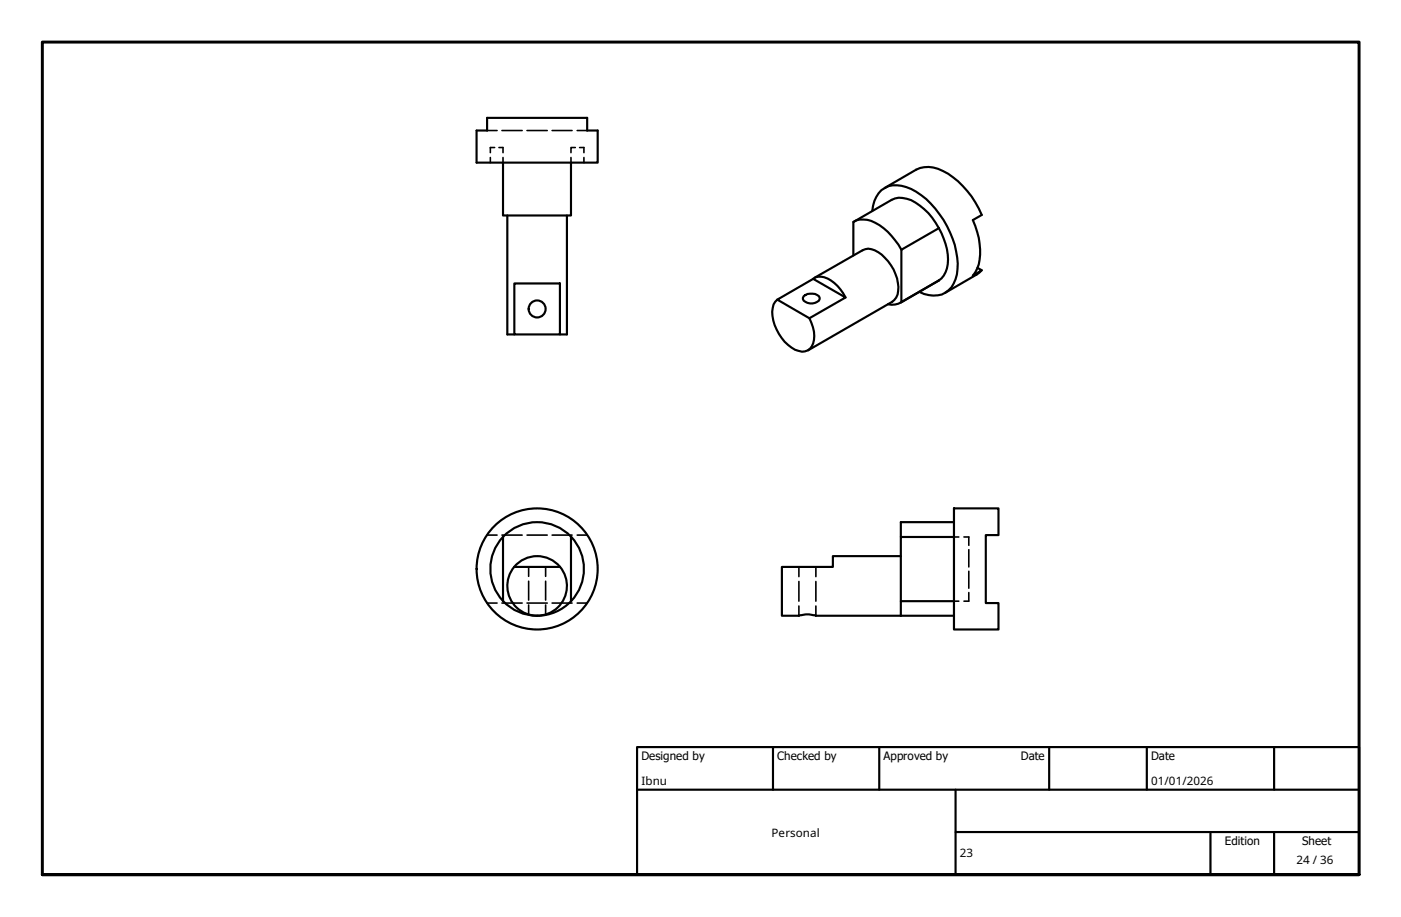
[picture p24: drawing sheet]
<svg xmlns="http://www.w3.org/2000/svg" width="330mm" height="216mm" viewBox="0 0 330 216" stroke-linecap="round" stroke-linejoin="round" font-family="sans-serif">
<defs><g id="words">
<g font-size="2.7">
<text x="151" y="179">Designed by</text>
<text x="183" y="179">Checked by</text>
<text x="208" y="179">Approved by</text>
<text x="240.3" y="178.9">Date</text>
<text x="271" y="178.9">Date</text>
<text x="151" y="184.8">Ibnu</text>
<text x="271" y="184.8">01/01/2026</text>
<text x="181.7" y="197">Personal</text>
<text x="226" y="201.9">23</text>
<text x="288.4" y="199">Edition</text>
<text x="305.2" y="203.4">24 / 36</text>
<text x="306.6" y="199">Sheet</text>
</g>
</g></defs>
<!-- layer: Hidden (ISO) -->
<g fill="none" stroke="#000" stroke-width=".38">
<path d="M114.7 30.7h2.3M115.4 37.1v1.2M116.5 34.7h-1.1v1.2M117.5 34.7h.9v1.2M118.2 30.7h4.7M118.4 37.1v1.2M124.1 30.7h4.7M130 30.7h4.7M134.4 37.1v1.2M135.4 34.7h-1v1.2M135.9 30.7h2.3M136.5 34.7h1v1.2"/>
<path d="M137.5 37.1v1.2M114.7 126h2.3M118.2 126h4.7M124.1 126h4.7M124.5 133.5v2.2M124.5 136.8v4.5M128.5 133.5v2.2M128.5 136.8v4.5M130 126h4.7M135.9 126h2.3M188.1 133.5v2.3M188.1 136.9v4.6"/>
<path d="M192.1 133.5v2.3M192.1 136.9v4.6M224.6 126.4h1.1M226.9 126.4h1.2v2M228.1 129.4v4.1M228.1 134.5v4M228.1 139.5v2h-1.2M114.7 142h2.3M118.2 142h4.7M124.1 142h4.7M124.5 142.4v2.3M128.5 142.4v2.3"/>
<path d="M130 142h4.7M135.9 142h2.3M188.1 142.7v2.3M192.1 142.7v2.3M224.6 141.5h1.1"/>
</g>
<!-- layer: Visible (ISO) -->
<g fill="none" stroke="#000" stroke-width=".51">
<path d="M114.7 27.7h23.5v3h2.5v7.6h-28.5v-7.6h2.5zM118.4 38.3v12.4h16v-12.4M119.4 50.7v28h1.7M133.5 50.7v28h-1.7M201 52.2l8.9-5.1a6.1 6.1 0 0 1 6.6 1.3 14.5 14.5 0 0 1 4.5 5.3M205.4 49.7a5.9 5.9 0 0 1 4.8-6.1 11.6 11.6 0 0 1 8.9 4.3 22 22 0 0 1 6.3 15.5 6.6 6.6 0 0 1-3.7 5.9 7.1 7.1 0 0 1-5.3-.6M208.3 44.3l7.4-4.4a6.7 6.7 0 0 1 6.3 .4 20.5 20.5 0 0 1 9.1 10.3l-2.1 1.2a15.7 15.7 0 0 1 1.1 11.4l-1.1 1.7 2.1-1.3-1-.5M212.2 58.8a13.9 13.9 0 0 0-8-7 4.3 4.3 0 0 0-3.3 .5v7.8M221 53.7a13.4 13.4 0 0 1 1.9 9.5 4.8 4.8 0 0 1-1.9 2.8M221 53.7l-8.8 5.1v12.3l8.8-5.1M121.1 66.7h10.7v12h-10.7zM183 70.5l8.5-4.8 7.6 4.3-8.5 4.9z"/>
<path d="M183 70.5a4.8 4.8 0 0 0-.9 4.9 11 11 0 0 0 5.1 7 2.99 2.99 0 0 0 3.5-.3 5.6 5.6 0 0 0 .3-6.2l-.4-1M189.2 69.7a2.98 2.98 0 0 1 3.6 0 .82 .82 0 0 1-.4 1.4 2.46 2.46 0 0 1-3.4-.7zM191.5 65.7a3.6 3.6 0 0 1 4.1 .3 10 10 0 0 1 3.5 4M191.8 65.4l11.3-6.5a4.1 4.1 0 0 1 4.5 1 10.3 10.3 0 0 1 3.7 9.4l-.3 .7-.9 1.1-19.9 11.4M212.2 71.1a4 4 0 0 1-3.2 .5M221 66l-8.9 5.2M231.1 63.6l-1.2 1-7.4 4.4M224.6 119.7h10.5v6.3h-3v16h3v6.2h-10.5zM118.4 126.4v15.1M121.1 133.5h10.7M134.4 126.4v15.1M212.1 130.9h-16v2.6h-12v11.5h4a6.5 6.5 0 0 1 4 0h32.5"/>
<path d="M224.6 126.4h-12.5v15.1h12.5M224.6 122.9h-12.5v3.5M212.1 141.5v3.5"/>
<circle cx="126.5" cy="72.7" r="2"/>
<circle cx="126.5" cy="138" r="7"/>
<circle cx="126.5" cy="134" r="11"/>
<circle cx="126.5" cy="134" r="14.3"/>
</g>
<!-- layer: Border (ISO) -->
<path d="M10 205.9v-196h310v196h-310h310" fill="none" stroke="#000" stroke-width=".7"/>
<!-- layer: Title (ISO) -->
<path d="M150 175.9h170v30h-170zM182 175.9v10M207 175.9v10M247 175.9v10M270 175.9v10M300 175.9v10M150 185.9h170M225 195.9h95M225 185.9v20M285 195.9v10M300 195.9v10" fill="none" stroke="#000" stroke-width=".51"/>
<use href="#words"/>
</svg>
